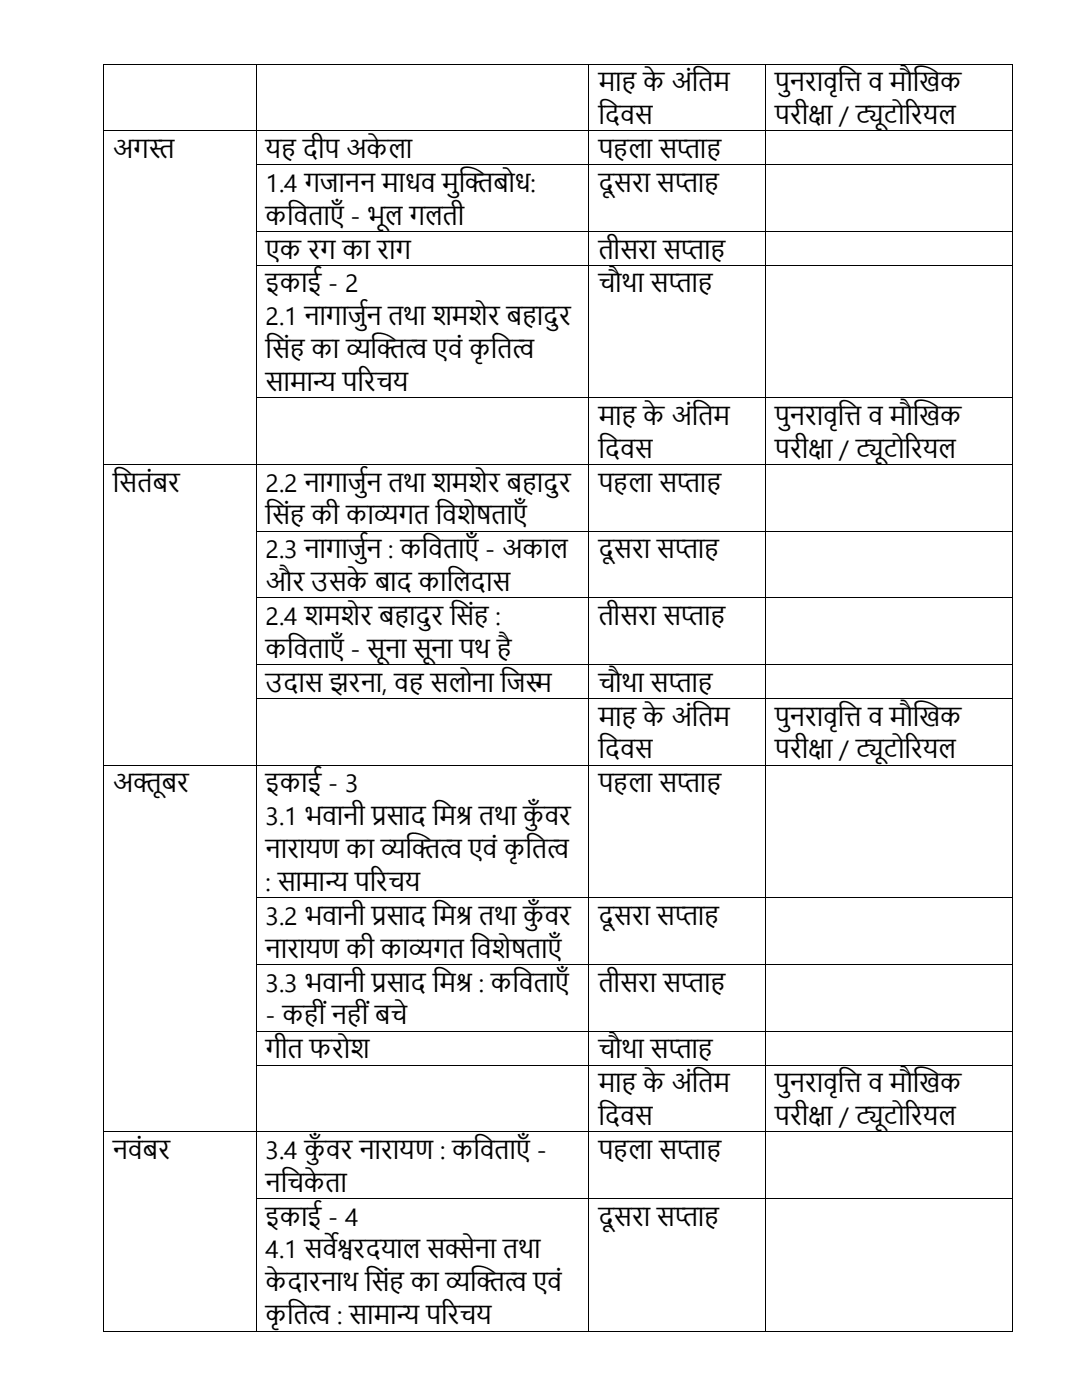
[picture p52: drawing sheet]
<svg xmlns="http://www.w3.org/2000/svg" width="216mm" height="279mm" viewBox="0 0 216 279" stroke-linecap="round" stroke-linejoin="round" font-family="sans-serif">
<defs><g id="words">
<g font-size="5">
<text x="119.4" y="18.2">मा</text>
<text x="128.3" y="18.2">केअंत</text>
<text x="139.3" y="18.2">िम</text>
<text x="154.6" y="18.2">पु</text>
<text x="157.6" y="18.2">नरावृत</text>
<text x="168.5" y="18.2">ि व मौख</text>
<text x="183.4" y="18.2">खक</text>
<text x="119.4" y="24.8">त</text>
<text x="120.7" y="24.8">दवस</text>
<text x="154.6" y="24.8">परीक</text>
<text x="161.3" y="24.8">्</text>
<text x="161.3" y="24.8">षा / टिोररयल</text>
<text x="170.8" y="24.8">्</text>
<text x="170.8" y="24.8">यू</text>
<text x="22.5" y="31.5">अगस</text>
<text x="29.7" y="31.5">्</text>
<text x="29.7" y="31.5">त</text>
<text x="53" y="31.5">य</text>
<text x="60.4" y="31.5">दीप अकेला</text>
<text x="119.4" y="31.5">प ला सप</text>
<text x="135.1" y="31.5">्</text>
<text x="135.1" y="31.5">ता</text>
<text x="53" y="38.3">1.4 गजानन माधव मुिबोध:</text>
<text x="91.5" y="38.3">ख</text>
<text x="119.4" y="38.3">दूसरा सप</text>
<text x="134.7" y="38.3">्</text>
<text x="134.7" y="38.3">ता</text>
<text x="53" y="44.8">कत</text>
<text x="58.6" y="44.8">विाएाँ- भू</text>
<text x="76.8" y="44.8">ल गलिी</text>
<text x="53" y="51.6">एक रग का राग</text>
<text x="119.4" y="51.6">िीसरा सप</text>
<text x="135.9" y="51.6">्</text>
<text x="135.9" y="51.6">ता</text>
<text x="53" y="58.3">इकाई - 2</text>
<text x="119.4" y="58.3">चौथा सप</text>
<text x="133.4" y="58.3">्</text>
<text x="133.4" y="58.3">ता</text>
<text x="53" y="64.9">2.1 नागाजु</text>
<text x="73" y="64.9">षन िथा िमिेर ब ादुर</text>
<text x="53" y="71.5">त</text>
<text x="54.3" y="71.5">सं</text>
<text x="62.1" y="71.5">का व ित</text>
<text x="69" y="71.5">्</text>
<text x="69" y="71.5">यख ्</text>
<text x="80.9" y="71.5">व एवंकृत्</text>
<text x="99.2" y="71.5">ित</text>
<text x="102.2" y="71.5">व</text>
<text x="53" y="78">सामान</text>
<text x="62.5" y="78">्</text>
<text x="62.5" y="78">य पररचय</text>
<text x="119.4" y="84.8">मा</text>
<text x="128.3" y="84.8">केअंत</text>
<text x="139.3" y="84.8">िम</text>
<text x="154.6" y="84.8">पु</text>
<text x="157.6" y="84.8">नरावृत</text>
<text x="168.5" y="84.8">ि व मौख</text>
<text x="183.4" y="84.8">खक</text>
<text x="119.4" y="91.4">त</text>
<text x="120.7" y="91.4">दवस</text>
<text x="154.6" y="91.4">परीक</text>
<text x="161.3" y="91.4">्</text>
<text x="161.3" y="91.4">षा / टिोररयल</text>
<text x="170.8" y="91.4">्</text>
<text x="170.8" y="91.4">यू</text>
<text x="22.5" y="98.1">त</text>
<text x="23.8" y="98.1">सिंबर</text>
<text x="53" y="98.1">2.2 नागाजु</text>
<text x="73" y="98.1">षन िथा िमिेर ब ादुर</text>
<text x="119.4" y="98.1">प ला सप</text>
<text x="135.1" y="98.1">्</text>
<text x="135.1" y="98.1">ता</text>
<text x="53" y="104.7">त</text>
<text x="54.3" y="104.7">सं</text>
<text x="62.1" y="104.7">की काव</text>
<text x="74.6" y="104.7">्</text>
<text x="74.6" y="104.7">यगि त</text>
<text x="88.3" y="104.7">विेर</text>
<text x="95" y="104.7">्िाएाँ</text>
<text x="53" y="111.4">2.3 नागाजु</text>
<text x="73" y="111.4">षन : कत</text>
<text x="85.4" y="111.4">विाएाँ- अकाल</text>
<text x="119.4" y="111.4">दूसरा सप</text>
<text x="134.7" y="111.4">्</text>
<text x="134.7" y="111.4">ता</text>
<text x="53" y="118">और उसकेबाद कात</text>
<text x="90.4" y="118">लदास</text>
<text x="53" y="124.7">2.4 िमिेर ब ादुर त</text>
<text x="91.1" y="124.7">सं</text>
<text x="98.9" y="124.7">:</text>
<text x="119.4" y="124.7">िीसरा सप</text>
<text x="135.9" y="124.7">्</text>
<text x="135.9" y="124.7">ता</text>
<text x="53" y="131.3">कत</text>
<text x="58.6" y="131.3">विाएाँ- सू</text>
<text x="76.8" y="131.3">ना सू</text>
<text x="86" y="131.3">ना पथ</text>
<text x="101.9" y="131.3">ै</text>
<text x="53" y="138.1">उदास झरना, व</text>
<text x="85.9" y="138.1">सलोना त ्</text>
<text x="101.1" y="138.1">जस</text>
<text x="104.9" y="138.1">म</text>
<text x="119.4" y="138.1">चौथा सप</text>
<text x="133.4" y="138.1">्</text>
<text x="133.4" y="138.1">ता</text>
<text x="119.4" y="144.8">मा</text>
<text x="128.3" y="144.8">केअंत</text>
<text x="139.3" y="144.8">िम</text>
<text x="154.6" y="144.8">पु</text>
<text x="157.6" y="144.8">नरावृत</text>
<text x="168.5" y="144.8">ि व मौख</text>
<text x="183.4" y="144.8">खक</text>
<text x="119.4" y="151.4">त</text>
<text x="120.7" y="151.4">दवस</text>
<text x="154.6" y="151.4">परीक</text>
<text x="161.3" y="151.4">्</text>
<text x="161.3" y="151.4">षा / टिोररयल</text>
<text x="170.8" y="151.4">्</text>
<text x="170.8" y="151.4">यू</text>
<text x="22.5" y="158.1">अिू</text>
<text x="32.2" y="158.1">बर</text>
<text x="53" y="158.1">इकाई - 3</text>
<text x="119.4" y="158.1">प ला सप</text>
<text x="135.1" y="158.1">्</text>
<text x="135.1" y="158.1">ता</text>
<text x="53" y="164.7">3.1 भवानी प</text>
<text x="74.1" y="164.7">्</text>
<text x="74.1" y="164.7">रसाद त्</text>
<text x="87.6" y="164.7">मश</text>
<text x="91" y="164.7">र िथा कु</text>
<text x="107" y="164.7">ाँवर</text>
<text x="53" y="171.3">नारायण का व ित</text>
<text x="76" y="171.3">्</text>
<text x="76" y="171.3">यख ्</text>
<text x="87.8" y="171.3">व एवं कृत्</text>
<text x="106.1" y="171.3">ित</text>
<text x="109.2" y="171.3">व</text>
<text x="53" y="177.8">: सामान</text>
<text x="64.9" y="177.8">्</text>
<text x="64.9" y="177.8">य पररचय</text>
<text x="53" y="184.6">3.2 भवानी प</text>
<text x="74.1" y="184.6">्</text>
<text x="74.1" y="184.6">रसाद त्</text>
<text x="87.6" y="184.6">मश</text>
<text x="91" y="184.6">र िथा कु</text>
<text x="107" y="184.6">ाँवर</text>
<text x="119.4" y="184.6">दूसरा सप</text>
<text x="134.7" y="184.6">्</text>
<text x="134.7" y="184.6">ता</text>
<text x="53" y="191.2">नारायण की काव</text>
<text x="81.5" y="191.2">्</text>
<text x="81.5" y="191.2">यगि त</text>
<text x="95.2" y="191.2">विेर</text>
<text x="102" y="191.2">्िाएाँ</text>
<text x="53" y="197.9">3.3 भवानी प</text>
<text x="74.1" y="197.9">्</text>
<text x="74.1" y="197.9">रसाद त्</text>
<text x="87.6" y="197.9">मश</text>
<text x="91" y="197.9">र : कत</text>
<text x="103.5" y="197.9">विाएाँ</text>
<text x="119.4" y="197.9">िीसरा सप</text>
<text x="135.9" y="197.9">्</text>
<text x="135.9" y="197.9">ता</text>
<text x="53" y="204.5">- क ीं न ीं बचे</text>
<text x="53" y="211.2">गीि फरोि</text>
<text x="119.4" y="211.2">चौथा सप</text>
<text x="133.4" y="211.2">्</text>
<text x="133.4" y="211.2">ता</text>
<text x="119.4" y="218">मा</text>
<text x="128.3" y="218">केअंत</text>
<text x="139.3" y="218">िम</text>
<text x="154.6" y="218">पु</text>
<text x="157.6" y="218">नरावृत</text>
<text x="168.5" y="218">ि व मौख</text>
<text x="183.4" y="218">खक</text>
<text x="119.4" y="224.5">त</text>
<text x="120.7" y="224.5">दवस</text>
<text x="154.6" y="224.5">परीक</text>
<text x="161.3" y="224.5">्</text>
<text x="161.3" y="224.5">षा / टिोररयल</text>
<text x="170.8" y="224.5">्</text>
<text x="170.8" y="224.5">यू</text>
<text x="22.5" y="231.3">नवंबर</text>
<text x="53" y="231.3">3.4 कु</text>
<text x="63.4" y="231.3">ाँवर नारायण : कत</text>
<text x="95.7" y="231.3">विाएाँ-</text>
<text x="119.4" y="231.3">प ला सप</text>
<text x="135.1" y="231.3">्</text>
<text x="135.1" y="231.3">ता</text>
<text x="53" y="237.9">नत</text>
<text x="57.3" y="237.9">चकेिा</text>
<text x="53" y="244.6">इकाई - 4</text>
<text x="119.4" y="244.6">दूसरा सप</text>
<text x="134.7" y="244.6">्</text>
<text x="134.7" y="244.6">ता</text>
<text x="53" y="251.2">4.1 सवे</text>
<text x="67.2" y="251.2">श</text>
<text x="67.2" y="251.2">्</text>
<text x="67.2" y="251.2">वरदयाल सक</text>
<text x="88.8" y="251.2">्</text>
<text x="88.8" y="251.2">सेना िथा</text>
<text x="53" y="257.7">केदारनाथ त</text>
<text x="74.1" y="257.7">सं</text>
<text x="82" y="257.7">का व ित</text>
<text x="88.9" y="257.7">्</text>
<text x="88.9" y="257.7">यख ्</text>
<text x="100.7" y="257.7">व एवं</text>
<text x="53" y="264.3">कृत्</text>
<text x="58.5" y="264.3">ित</text>
<text x="61.6" y="264.3">व : सामान</text>
<text x="79.1" y="264.3">्</text>
<text x="79.1" y="264.3">य पररचय</text>
</g>
</g></defs>
<g fill="#000">
<path d="M20.6 12.7h.1v.2h-.1z" fill-rule="evenodd"/>
<path d="M20.6 12.7h.1v.2h-.1z" fill-rule="evenodd"/>
<path d="M51.1 12.7h.1v.2h-.1z" fill-rule="evenodd"/>
<path d="M117.4 12.7h.2v.2h-.2z" fill-rule="evenodd"/>
<path d="M152.7 12.7h.1v.2h-.1z" fill-rule="evenodd"/>
<path d="M201.9 12.7h.1v.2h-.1z" fill-rule="evenodd"/>
<path d="M201.9 12.7h.1v.2h-.1z" fill-rule="evenodd"/>
<path d="M20.6 26h.1v.2h-.1z" fill-rule="evenodd"/>
<path d="M20.6 32.8h.1v.1h-.1z" fill-rule="evenodd"/>
<path d="M51.1 26h.1v.2h-.1z" fill-rule="evenodd"/>
<path d="M51.1 32.8h.1v.1h-.1z" fill-rule="evenodd"/>
<path d="M117.4 26h.2v.2h-.2z" fill-rule="evenodd"/>
<path d="M117.4 32.8h.2v.1h-.2z" fill-rule="evenodd"/>
<path d="M152.7 26h.1v.2h-.1z" fill-rule="evenodd"/>
<path d="M152.7 32.8h.1v.1h-.1z" fill-rule="evenodd"/>
<path d="M201.9 26h.1v.2h-.1z" fill-rule="evenodd"/>
<path d="M201.9 32.8h.1v.1h-.1z" fill-rule="evenodd"/>
<path d="M20.6 46.1h.1v.1h-.1z" fill-rule="evenodd"/>
<path d="M20.6 52.8h.1v.2h-.1z" fill-rule="evenodd"/>
<path d="M51.1 46.1h.1v.1h-.1z" fill-rule="evenodd"/>
<path d="M51.1 52.8h.1v.2h-.1z" fill-rule="evenodd"/>
<path d="M117.4 46.1h.2v.1h-.2z" fill-rule="evenodd"/>
<path d="M117.4 52.8h.2v.2h-.2z" fill-rule="evenodd"/>
<path d="M152.7 46.1h.1v.1h-.1z" fill-rule="evenodd"/>
<path d="M152.7 52.8h.1v.2h-.1z" fill-rule="evenodd"/>
<path d="M201.9 46.1h.1v.1h-.1z" fill-rule="evenodd"/>
<path d="M201.9 52.8h.1v.2h-.1z" fill-rule="evenodd"/>
<path d="M20.6 79.3h.1v.2h-.1z" fill-rule="evenodd"/>
<path d="M51.1 79.3h.1v.2h-.1z" fill-rule="evenodd"/>
<path d="M117.4 79.3h.2v.2h-.2z" fill-rule="evenodd"/>
<path d="M152.7 79.3h.1v.2h-.1z" fill-rule="evenodd"/>
<path d="M201.9 79.3h.1v.2h-.1z" fill-rule="evenodd"/>
<path d="M20.6 92.6h.1v.2h-.1z" fill-rule="evenodd"/>
<path d="M51.1 92.6h.1v.2h-.1z" fill-rule="evenodd"/>
<path d="M117.4 92.6h.2v.2h-.2z" fill-rule="evenodd"/>
<path d="M152.7 92.6h.1v.2h-.1z" fill-rule="evenodd"/>
<path d="M201.9 92.6h.1v.2h-.1z" fill-rule="evenodd"/>
<path d="M20.6 105.9h.1v.2h-.1z" fill-rule="evenodd"/>
<path d="M20.6 119.2h.1v.2h-.1z" fill-rule="evenodd"/>
<path d="M51.1 105.9h.1v.2h-.1z" fill-rule="evenodd"/>
<path d="M51.1 119.2h.1v.2h-.1z" fill-rule="evenodd"/>
<path d="M117.4 105.9h.2v.2h-.2z" fill-rule="evenodd"/>
<path d="M117.4 119.2h.2v.2h-.2z" fill-rule="evenodd"/>
<path d="M152.7 105.9h.1v.2h-.1z" fill-rule="evenodd"/>
<path d="M152.7 119.2h.1v.2h-.1z" fill-rule="evenodd"/>
<path d="M201.9 105.9h.1v.2h-.1z" fill-rule="evenodd"/>
<path d="M201.9 119.2h.1v.2h-.1z" fill-rule="evenodd"/>
<path d="M20.6 132.6h.1v.1h-.1z" fill-rule="evenodd"/>
<path d="M20.6 139.3h.1v.2h-.1z" fill-rule="evenodd"/>
<path d="M51.1 132.6h.1v.1h-.1z" fill-rule="evenodd"/>
<path d="M51.1 139.3h.1v.2h-.1z" fill-rule="evenodd"/>
<path d="M117.4 132.6h.2v.1h-.2z" fill-rule="evenodd"/>
<path d="M117.4 139.3h.2v.2h-.2z" fill-rule="evenodd"/>
<path d="M152.7 132.6h.1v.1h-.1z" fill-rule="evenodd"/>
<path d="M152.7 139.3h.1v.2h-.1z" fill-rule="evenodd"/>
<path d="M201.9 132.6h.1v.1h-.1z" fill-rule="evenodd"/>
<path d="M201.9 139.3h.1v.2h-.1z" fill-rule="evenodd"/>
<path d="M20.6 152.6h.1v.2h-.1z" fill-rule="evenodd"/>
<path d="M51.1 152.6h.1v.2h-.1z" fill-rule="evenodd"/>
<path d="M117.4 152.6h.2v.2h-.2z" fill-rule="evenodd"/>
<path d="M152.7 152.6h.1v.2h-.1z" fill-rule="evenodd"/>
<path d="M201.9 152.6h.1v.2h-.1z" fill-rule="evenodd"/>
<path d="M20.6 179.1h.1v.1h-.1z" fill-rule="evenodd"/>
<path d="M51.1 179.1h.1v.1h-.1z" fill-rule="evenodd"/>
<path d="M117.4 179.1h.2v.1h-.2z" fill-rule="evenodd"/>
<path d="M152.7 179.1h.1v.1h-.1z" fill-rule="evenodd"/>
<path d="M201.9 179.1h.1v.1h-.1z" fill-rule="evenodd"/>
<path d="M20.6 192.4h.1v.2h-.1z" fill-rule="evenodd"/>
<path d="M51.1 192.4h.1v.2h-.1z" fill-rule="evenodd"/>
<path d="M117.4 192.4h.2v.2h-.2z" fill-rule="evenodd"/>
<path d="M152.7 192.4h.1v.2h-.1z" fill-rule="evenodd"/>
<path d="M201.9 192.4h.1v.2h-.1z" fill-rule="evenodd"/>
<path d="M20.6 205.7h.1v.2h-.1z" fill-rule="evenodd"/>
<path d="M20.6 212.5h.1v.1h-.1z" fill-rule="evenodd"/>
<path d="M51.1 205.7h.1v.2h-.1z" fill-rule="evenodd"/>
<path d="M51.1 212.5h.1v.1h-.1z" fill-rule="evenodd"/>
<path d="M117.4 205.7h.2v.2h-.2z" fill-rule="evenodd"/>
<path d="M117.4 212.5h.2v.1h-.2z" fill-rule="evenodd"/>
<path d="M152.7 205.7h.1v.2h-.1z" fill-rule="evenodd"/>
<path d="M152.7 212.5h.1v.1h-.1z" fill-rule="evenodd"/>
<path d="M201.9 205.7h.1v.2h-.1z" fill-rule="evenodd"/>
<path d="M201.9 212.5h.1v.1h-.1z" fill-rule="evenodd"/>
<path d="M20.6 225.8h.1v.1h-.1z" fill-rule="evenodd"/>
<path d="M20.6 239.1h.1v.2h-.1z" fill-rule="evenodd"/>
<path d="M51.1 225.8h.1v.1h-.1z" fill-rule="evenodd"/>
<path d="M51.1 239.1h.1v.2h-.1z" fill-rule="evenodd"/>
<path d="M117.4 225.8h.2v.1h-.2z" fill-rule="evenodd"/>
<path d="M117.4 239.1h.2v.2h-.2z" fill-rule="evenodd"/>
<path d="M152.7 225.8h.1v.1h-.1z" fill-rule="evenodd"/>
<path d="M152.7 239.1h.1v.2h-.1z" fill-rule="evenodd"/>
<path d="M201.9 225.8h.1v.1h-.1z" fill-rule="evenodd"/>
<path d="M201.9 239.1h.1v.2h-.1z" fill-rule="evenodd"/>
<path d="M20.6 265.6h.1v.1h-.1z" fill-rule="evenodd"/>
<path d="M20.6 265.6h.1v.1h-.1z" fill-rule="evenodd"/>
<path d="M51.1 265.6h.1v.1h-.1z" fill-rule="evenodd"/>
<path d="M117.4 265.6h.2v.1h-.2z" fill-rule="evenodd"/>
<path d="M152.7 265.6h.1v.1h-.1z" fill-rule="evenodd"/>
<path d="M201.9 265.6h.1v.1h-.1z" fill-rule="evenodd"/>
<path d="M201.9 265.6h.1v.1h-.1z" fill-rule="evenodd"/>
</g>
<g fill="none" stroke="#000" stroke-width=".2">
<path d="M20.7 12.9v13.1M20.7 12.8h30.4M51.1 12.9v13.1M51.2 12.8h66.2M117.5 12.9v13.1M117.6 12.8h35.1M152.8 12.9v13.1M152.8 12.8h49.1M202 12.9v13.1M20.7 26.2v6.6M20.7 32.9v13.2M20.7 26.1h30.4"/>
<path d="M51.1 26.2v6.6M51.1 32.9v13.2M51.2 26.1h66.2M51.2 32.9h66.2M117.5 26.2v6.6M117.5 32.9v13.2M117.6 26.1h35.1M117.6 32.9h35.1M152.8 26.2v6.6M152.8 32.9v13.2M152.8 26.1h49.1M152.8 32.9h49.1"/>
<path d="M202 26.2v6.6M202 32.9v13.2M20.7 46.2v6.6M20.7 53v26.3M51.1 46.2v6.6M51.1 53v26.3M51.2 46.2h66.2M51.2 52.9h66.2M117.5 46.2v6.6M117.5 53v26.3M117.6 46.2h35.1M117.6 52.9h35.1"/>
<path d="M152.8 46.2v6.6M152.8 53v26.3M152.8 46.2h49.1M152.8 52.9h49.1M202 46.2v6.6M202 53v26.3M20.7 79.5v13.1M51.1 79.5v13.1M51.2 79.4h66.2M117.5 79.5v13.1M117.6 79.4h35.1M152.8 79.5v13.1"/>
<path d="M152.8 79.4h49.1M202 79.5v13.1M20.7 92.8v13.1M20.7 92.7h30.4M51.1 92.8v13.1M51.2 92.7h66.2M117.5 92.8v13.1M117.6 92.7h35.1M152.8 92.8v13.1M152.8 92.7h49.1M202 92.8v13.1M20.7 106.1v13.1"/>
<path d="M20.7 119.4v13.2M51.1 106.1v13.1M51.1 119.4v13.2M51.2 106h66.2M51.2 119.3h66.2M117.5 106.1v13.1M117.5 119.4v13.2M117.6 106h35.1M117.6 119.3h35.1M152.8 106.1v13.1M152.8 119.4v13.2M152.8 106h49.1"/>
<path d="M152.8 119.3h49.1M202 106.1v13.1M202 119.4v13.2M20.7 132.7v6.6M20.7 139.5v13.1M51.1 132.7v6.6M51.1 139.5v13.1M51.2 132.6h66.2M51.2 139.4h66.2M117.5 132.7v6.6M117.5 139.5v13.1M117.6 132.6h35.1"/>
<path d="M117.6 139.4h35.1M152.8 132.7v6.6M152.8 139.5v13.1M152.8 132.6h49.1M152.8 139.4h49.1M202 132.7v6.6M202 139.5v13.1M20.7 152.8v26.3M20.7 152.7h30.4M51.1 152.8v26.3M51.2 152.7h66.2M117.5 152.8v26.3"/>
<path d="M117.6 152.7h35.1M152.8 152.8v26.3M152.8 152.7h49.1M202 152.8v26.3M20.7 179.2v13.2M51.1 179.2v13.2M51.2 179.1h66.2M117.5 179.2v13.2M117.6 179.1h35.1M152.8 179.2v13.2M152.8 179.1h49.1M202 179.2v13.2"/>
<path d="M20.7 192.6v13.1M51.1 192.6v13.1M51.2 192.5h66.2M117.5 192.6v13.1M117.6 192.5h35.1M152.8 192.6v13.1M152.8 192.5h49.1M202 192.6v13.1M20.7 205.9v6.6M20.7 212.6v13.2M51.1 205.9v6.6M51.1 212.6v13.2"/>
<path d="M51.2 205.8h66.2M51.2 212.5h66.2M117.5 205.9v6.6M117.5 212.6v13.2M117.6 205.8h35.1M117.6 212.5h35.1M152.8 205.9v6.6M152.8 212.6v13.2M152.8 205.8h49.1M152.8 212.5h49.1M202 205.9v6.6M202 212.6v13.2"/>
<path d="M20.7 225.9v13.2M20.7 239.3v26.3M20.7 225.8h30.4M51.1 225.9v13.2M51.1 239.3v26.3M51.2 225.8h66.2M51.2 239.2h66.2M117.5 225.9v13.2M117.5 239.3v26.3M117.6 225.8h35.1M117.6 239.2h35.1M152.8 225.9v13.2"/>
<path d="M152.8 239.3v26.3M152.8 225.8h49.1M152.8 239.2h49.1M202 225.9v13.2M202 239.3v26.3M20.7 265.6h30.4M51.2 265.6h66.2M117.6 265.6h35.1M152.8 265.6h49.1"/>
</g>
<use href="#words"/>
</svg>
